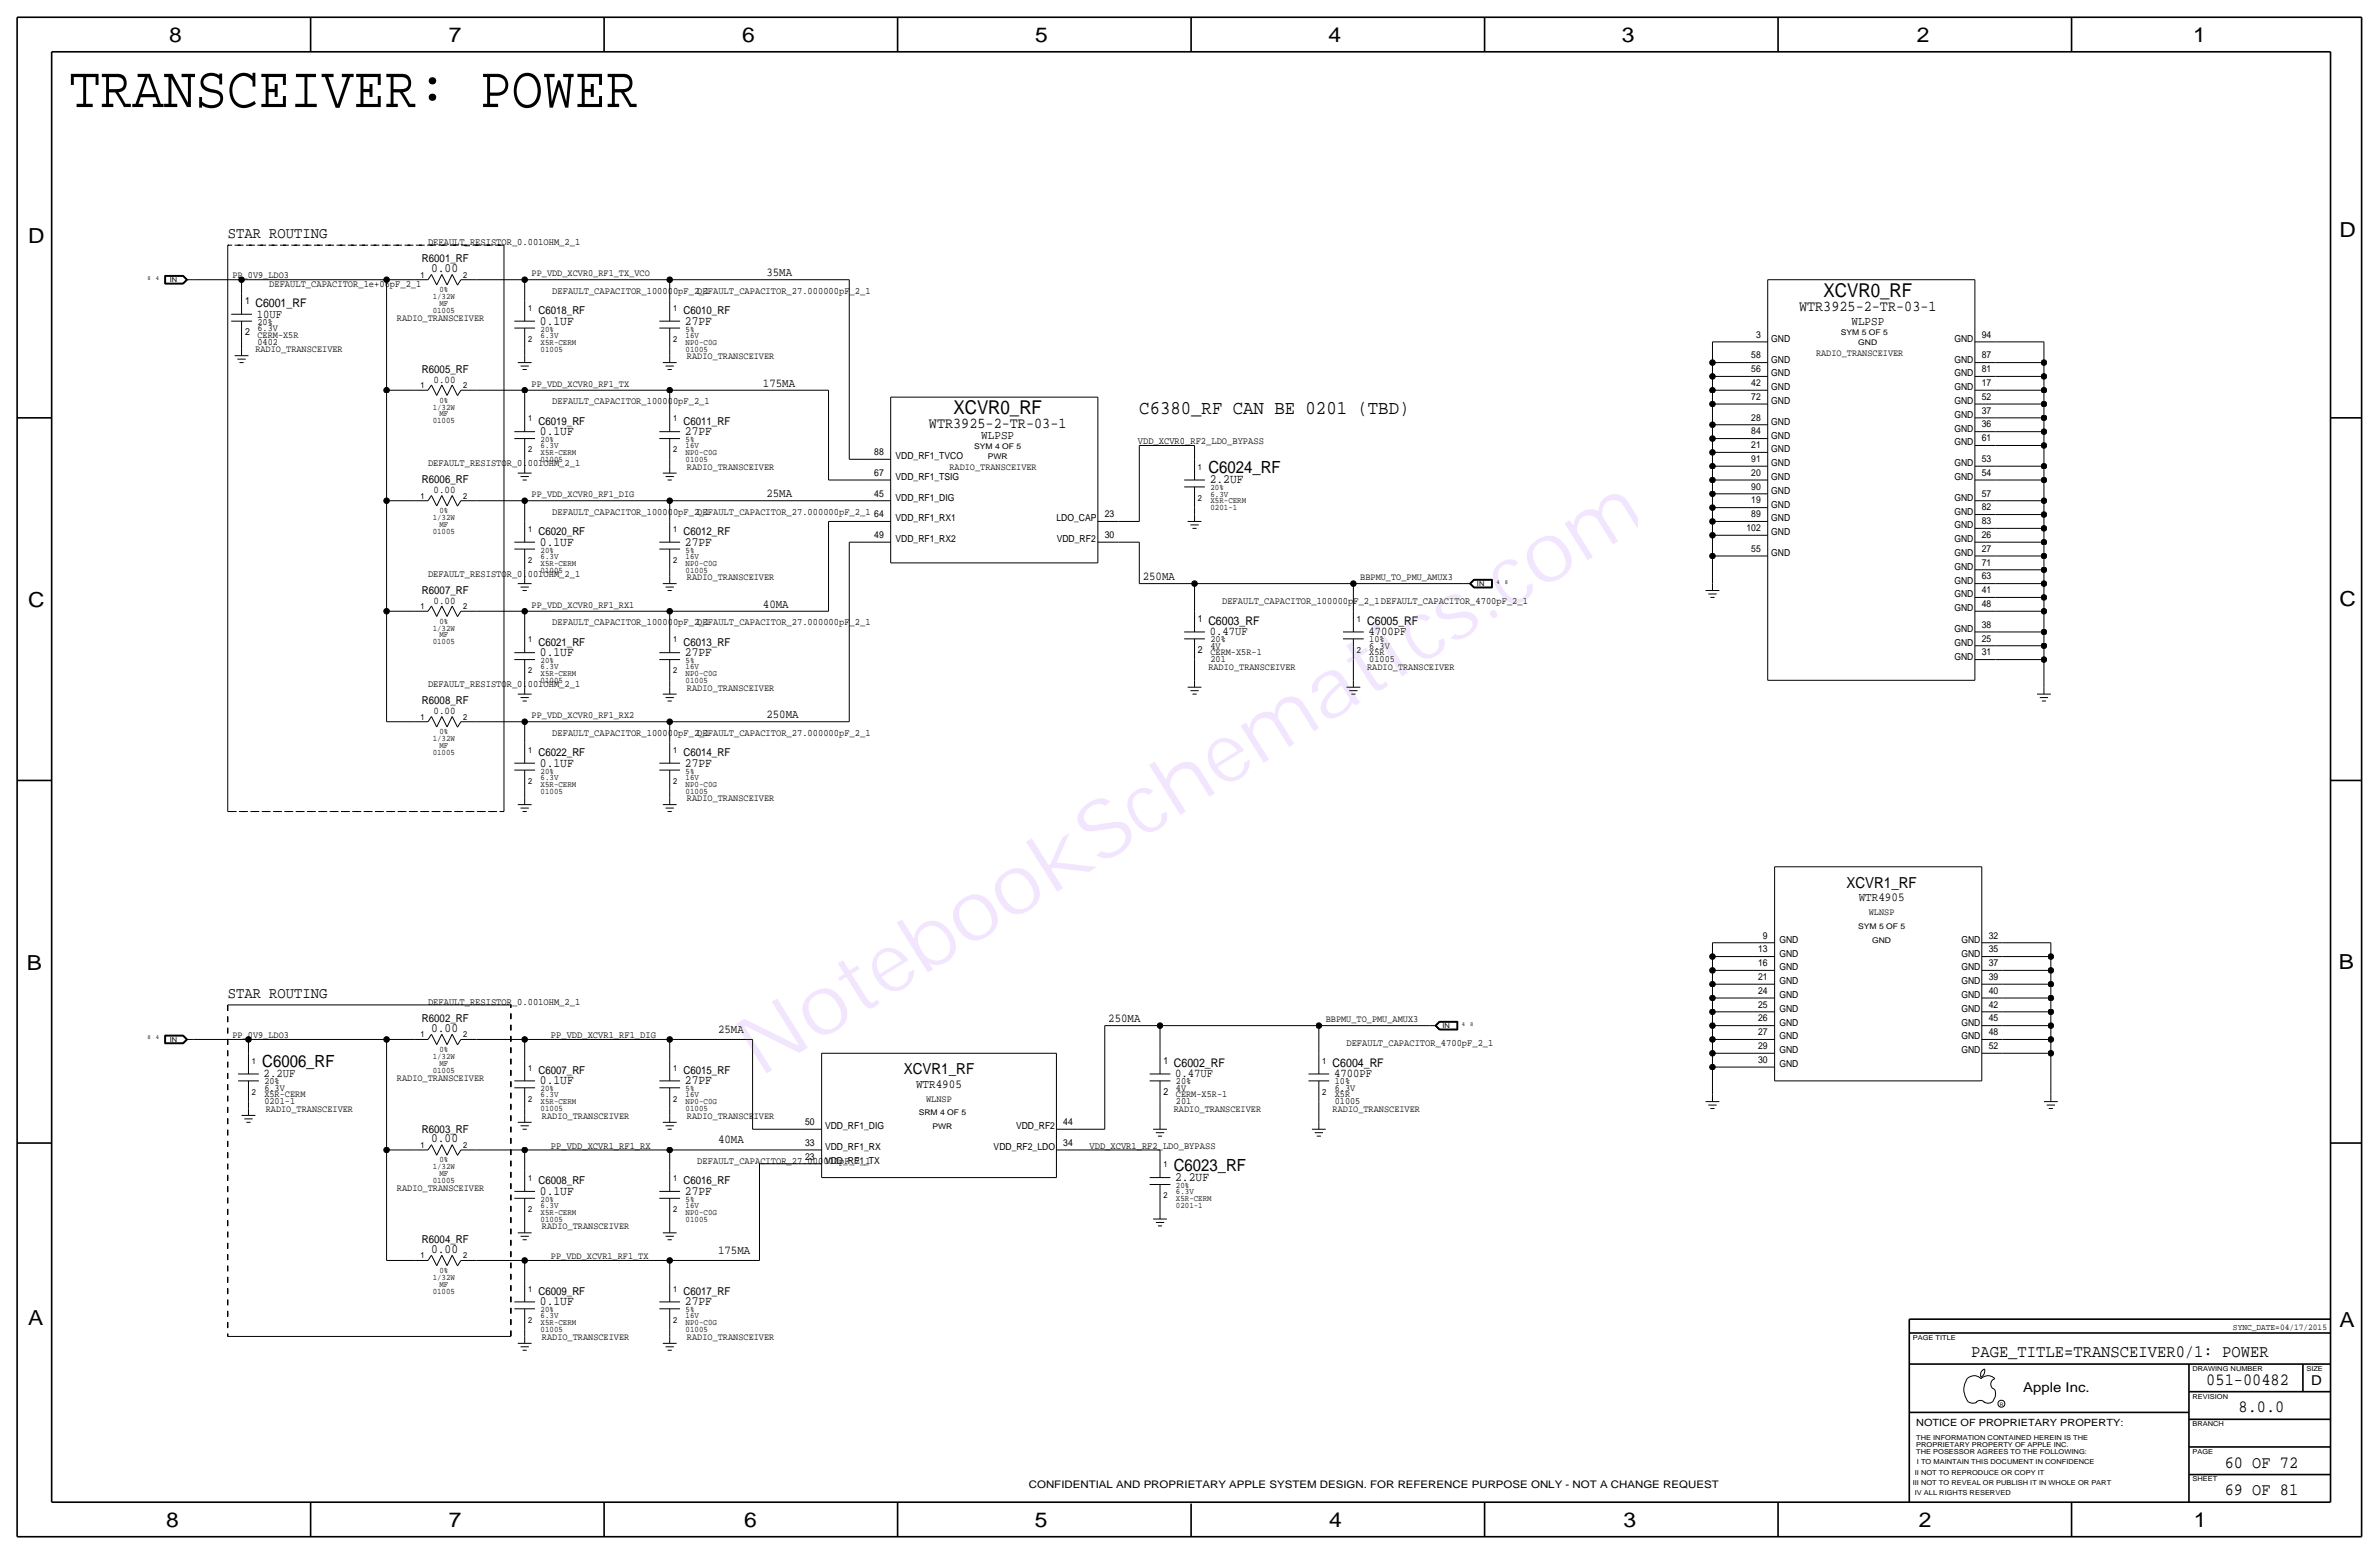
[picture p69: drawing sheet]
<svg xmlns="http://www.w3.org/2000/svg" width="875mm" height="572mm" viewBox="0 0 875 572" stroke-linecap="round" stroke-linejoin="round" font-family="sans-serif">
<defs><g id="words">
<text font-size="30.2" fill="#9f40ff" x="279.3" y="396.5" transform="rotate(-32 279.3 396.5)">NotebookSchematics.com</text>
<text font-size="21.7" x="25.3" y="39.4">TRANSCEIVER: POWER</text>
<g font-size="7.6">
<text x="62.2" y="15.5">8</text>
<text x="165" y="15.5">7</text>
<text x="273" y="15.5">6</text>
<text x="380.7" y="15.5">5</text>
<text x="488.6" y="15.5">4</text>
<text x="596.6" y="15.5">3</text>
<text x="705.1" y="15.5">2</text>
<text x="806.7" y="15.5">1</text>
<text x="10.4" y="89.4">D</text>
<text x="860.5" y="87.1">D</text>
<text x="10.4" y="223.3">C</text>
<text x="860.5" y="222.8">C</text>
<text x="9.8" y="356.6">B</text>
<text x="860.3" y="356.4">B</text>
<text x="10.4" y="487.4">A</text>
<text x="860.5" y="488.2">A</text>
<text x="61.2" y="561.6">8</text>
<text x="165" y="561.6">7</text>
<text x="273.8" y="561.6">6</text>
<text x="380.7" y="561.6">5</text>
<text x="488.9" y="561.6">4</text>
<text x="597.1" y="561.6">3</text>
<text x="705.8" y="561.6">2</text>
<text x="806.9" y="561.6">1</text>
</g>
<text font-size="7.1" x="419" y="152.4">C6380_RF CAN BE 0201 (TBD)</text>
<g font-size="7">
<text x="670.7" y="109.2">XCVR0_RF</text>
<text x="350.7" y="152.4">XCVR0_RF</text>
</g>
<text font-size="6.4" x="725" y="499.1">PAGE_TITLE=TRANSCEIVER0/1: POWER</text>
<g font-size="6.3">
<text x="811.5" y="509.3">051-00482</text>
<text x="823.3" y="519.4">8.0.0</text>
<text x="818.3" y="539.7">60 OF 72</text>
<text x="818.3" y="549.9">69 OF 81</text>
</g>
<g font-size="6.2">
<text x="444.4" y="174">C6024_RF</text>
<text x="96.5" y="392.4">C6006_RF</text>
<text x="431.7" y="430.5">C6023_RF</text>
</g>
<g font-size="5.7">
<text x="83.8" y="87.6">STAR ROUTING</text>
<text x="83.8" y="367">STAR ROUTING</text>
</g>
<g font-size="5.6">
<text x="661.7" y="114.3">WTR3925-2-TR-03-1</text>
<text x="341.7" y="157.5">WTR3925-2-TR-03-1</text>
<text x="679.1" y="326.4">XCVR1_RF</text>
<text x="332.4" y="395">XCVR1_RF</text>
</g>
<g font-size="5">
<text x="850.1" y="509.3">D</text>
<text x="744.2" y="511.8">Apple Inc.</text>
</g>
<g font-size="4.7">
<text x="158.5" y="100.1">0.00</text>
<text x="198.6" y="119.4">0.1UF</text>
<text x="251.9" y="119.4">27PF</text>
<text x="198.6" y="160">0.1UF</text>
<text x="251.9" y="160">27PF</text>
<text x="445" y="177.8">2.2UF</text>
<text x="198.6" y="200.7">0.1UF</text>
<text x="251.9" y="200.7">27PF</text>
<text x="198.6" y="241.3">0.1UF</text>
<text x="251.9" y="241.3">27PF</text>
<text x="198.6" y="281.9">0.1UF</text>
<text x="251.9" y="281.9">27PF</text>
<text x="158.5" y="379.5">0.00</text>
<text x="198.6" y="398.8">0.1UF</text>
<text x="251.9" y="398.8">27PF</text>
<text x="158.5" y="420.1">0.00</text>
<text x="432.3" y="434.3">2.2UF</text>
<text x="198.6" y="439.4">0.1UF</text>
<text x="251.9" y="439.4">27PF</text>
<text x="158.5" y="460.8">0.00</text>
<text x="198.6" y="480.1">0.1UF</text>
<text x="251.9" y="480.1">27PF</text>
</g>
<g font-size="4.5">
<text x="681" y="119.4">WLPSP</text>
<text x="360.9" y="161.3">WLPSP</text>
<text x="683.6" y="331.5">WTR4905</text>
<text x="336.9" y="400.1">WTR4905</text>
</g>
<g font-size="4.4">
<text x="281.9" y="101.6">35MA</text>
<text x="93.9" y="113">C6001_RF</text>
<text x="94.4" y="116.8">10UF</text>
<text x="280.6" y="142.2">175MA</text>
<text x="281.9" y="182.9">25MA</text>
<text x="420.3" y="213.4">250MA</text>
<text x="280.6" y="223.5">40MA</text>
<text x="444.5" y="229.9">C6003_RF</text>
<text x="445" y="233.7">0.47UF</text>
<text x="502.9" y="229.9">C6005_RF</text>
<text x="503.4" y="233.7">4700PF</text>
<text x="281.9" y="264.2">250MA</text>
<text x="407.6" y="375.9">250MA</text>
<text x="264.1" y="379.7">25MA</text>
<text x="431.7" y="392.4">C6002_RF</text>
<text x="490.2" y="392.4">C6004_RF</text>
<text x="97" y="396.2">2.2UF</text>
<text x="432.3" y="396.2">0.47UF</text>
<text x="490.7" y="396.2">4700PF</text>
<text x="264.1" y="420.4">40MA</text>
<text x="264.1" y="461">175MA</text>
</g>
<g font-size="4">
<text x="155.2" y="96.5">R6001_RF</text>
<text x="198.1" y="115.6">C6018_RF</text>
<text x="251.4" y="115.6">C6010_RF</text>
<text x="155.2" y="137.2">R6005_RF</text>
<text x="198.1" y="156.2">C6019_RF</text>
<text x="251.4" y="156.2">C6011_RF</text>
<text x="155.2" y="177.8">R6006_RF</text>
<text x="198.1" y="196.9">C6020_RF</text>
<text x="251.4" y="196.9">C6012_RF</text>
<text x="155.2" y="218.4">R6007_RF</text>
<text x="198.1" y="237.5">C6021_RF</text>
<text x="251.4" y="237.5">C6013_RF</text>
<text x="155.2" y="259.1">R6008_RF</text>
<text x="198.1" y="278.1">C6022_RF</text>
<text x="251.4" y="278.1">C6014_RF</text>
<text x="155.2" y="375.9">R6002_RF</text>
<text x="198.1" y="395">C6007_RF</text>
<text x="251.4" y="395">C6015_RF</text>
<text x="155.2" y="416.6">R6003_RF</text>
<text x="198.1" y="435.6">C6008_RF</text>
<text x="251.4" y="435.6">C6016_RF</text>
<text x="155.2" y="457.2">R6004_RF</text>
<text x="198.1" y="476.3">C6009_RF</text>
<text x="251.4" y="476.3">C6017_RF</text>
</g>
<g font-size="3.8">
<text x="159.5" y="140.7">0.00</text>
<text x="159.5" y="181.4">0.00</text>
<text x="159.5" y="222">0.00</text>
<text x="159.5" y="262.6">0.00</text>
<text x="378.4" y="547.4">CONFIDENTIAL AND PROPRIETARY APPLE SYSTEM DESIGN. FOR REFERENCE PURPOSE ONLY - NOT A CHANGE REQUEST</text>
</g>
<text font-size="3.7" x="704.8" y="524.5">NOTICE OF PROPRIETARY PROPERTY:</text>
<g font-size="3.6">
<text x="157.4" y="90.2">DEFAULT_RESISTOR_0.001OHM_2_1</text>
<text x="99" y="105.4">DEFAULT_CAPACITOR_1e+06pF_2_1</text>
<text x="203.1" y="108">DEFAULT_CAPACITOR_100000pF_2_1</text>
<text x="256.5" y="108">DEFAULT_CAPACITOR_27.000000pF_2_1</text>
<text x="90.1" y="111.8">1</text>
<text x="90.1" y="123.2">2</text>
<text x="203.1" y="148.6">DEFAULT_CAPACITOR_100000pF_2_1</text>
<text x="418.5" y="163.3">VDD_XCVR0_RF2_LDO_BYPASS</text>
<text x="157.4" y="171.4">DEFAULT_RESISTOR_0.001OHM_2_1</text>
<text x="203.1" y="189.2">DEFAULT_CAPACITOR_100000pF_2_1</text>
<text x="256.5" y="189.2">DEFAULT_CAPACITOR_27.000000pF_2_1</text>
<text x="157.4" y="212.1">DEFAULT_RESISTOR_0.001OHM_2_1</text>
<text x="449.5" y="222.2">DEFAULT_CAPACITOR_100000pF_2_1DEFAULT_CAPACITOR_4700pF_2_1</text>
<text x="203.1" y="229.9">DEFAULT_CAPACITOR_100000pF_2_1</text>
<text x="256.5" y="229.9">DEFAULT_CAPACITOR_27.000000pF_2_1</text>
<text x="440.6" y="228.6">1</text>
<text x="440.6" y="240">2</text>
<text x="157.4" y="252.7">DEFAULT_RESISTOR_0.001OHM_2_1</text>
<text x="203.1" y="270.5">DEFAULT_CAPACITOR_100000pF_2_1</text>
<text x="256.5" y="270.5">DEFAULT_CAPACITOR_27.000000pF_2_1</text>
<text x="157.4" y="369.6">DEFAULT_RESISTOR_0.001OHM_2_1</text>
<text x="202.6" y="381.8">PP_VDD_XCVR1_RF1_DIG</text>
<text x="495.2" y="384.8">DEFAULT_CAPACITOR_4700pF_2_1</text>
<text x="427.9" y="391.2">1</text>
<text x="427.9" y="402.6">2</text>
<text x="202.6" y="422.4">PP_VDD_XCVR1_RF1_RX</text>
<text x="400.8" y="422.4">VDD_XCVR1_RF2_LDO_BYPASS</text>
<text x="256.5" y="428">DEFAULT_CAPACITOR_27.000000pF_2_1</text>
</g>
<g font-size="3.5">
<text x="195.5" y="101.6">PP_VDD_XCVR0_RF1_TX_VCO</text>
<text x="85.5" y="102.3">PP_0V9_LDO3</text>
<text x="94.7" y="119.4">20%</text>
<text x="146" y="118.1">RADIO_TRANSCEIVER</text>
<text x="94.7" y="124.2">CERM-X5R</text>
<text x="94.7" y="121.7">6.3V</text>
<text x="645.9" y="124.2">3</text>
<text x="651.5" y="125.7">GND</text>
<text x="718.9" y="125.7">GND</text>
<text x="728.9" y="124.2">94</text>
<text x="93.9" y="129.5">RADIO_TRANSCEIVER</text>
<text x="94.7" y="126.7">0402</text>
<text x="644.1" y="131.8">58</text>
<text x="668" y="130.8">RADIO_TRANSCEIVER</text>
<text x="728.9" y="131.8">87</text>
<text x="252.7" y="132.1">RADIO_TRANSCEIVER</text>
<text x="644.1" y="136.9">56</text>
<text x="651.5" y="133.3">GND</text>
<text x="718.9" y="133.3">GND</text>
<text x="728.9" y="136.9">81</text>
<text x="195.5" y="142.2">PP_VDD_XCVR0_RF1_TX</text>
<text x="644.1" y="142">42</text>
<text x="651.5" y="143.5">GND</text>
<text x="651.5" y="138.4">GND</text>
<text x="718.9" y="143.5">GND</text>
<text x="718.9" y="138.4">GND</text>
<text x="728.9" y="142">17</text>
<text x="644.1" y="147">72</text>
<text x="651.5" y="148.6">GND</text>
<text x="718.9" y="148.6">GND</text>
<text x="728.9" y="147.1">52</text>
<text x="644.1" y="154.7">28</text>
<text x="718.9" y="153.7">GND</text>
<text x="728.9" y="152.1">37</text>
<text x="644.1" y="159.7">84</text>
<text x="651.5" y="161.3">GND</text>
<text x="651.5" y="156.2">GND</text>
<text x="718.9" y="158.7">GND</text>
<text x="728.9" y="157.2">36</text>
<text x="321.6" y="167.4">88</text>
<text x="644.1" y="164.8">21</text>
<text x="651.5" y="166.4">GND</text>
<text x="718.9" y="163.8">GND</text>
<text x="728.9" y="162.3">61</text>
<text x="252.7" y="172.7">RADIO_TRANSCEIVER</text>
<text x="329.4" y="168.9">VDD_RF1_TVCO</text>
<text x="349.2" y="172.7">RADIO_TRANSCEIVER</text>
<text x="644.1" y="169.9">91</text>
<text x="651.5" y="171.5">GND</text>
<text x="718.9" y="171.4">GND</text>
<text x="728.9" y="169.9">53</text>
<text x="321.6" y="175">67</text>
<text x="329.4" y="176.5">VDD_RF1_TSIG</text>
<text x="644.1" y="175">20</text>
<text x="651.5" y="176.5">GND</text>
<text x="718.9" y="176.5">GND</text>
<text x="728.9" y="175">54</text>
<text x="195.5" y="182.9">PP_VDD_XCVR0_RF1_DIG</text>
<text x="321.6" y="182.6">45</text>
<text x="329.4" y="184.2">VDD_RF1_DIG</text>
<text x="644.1" y="185.1">19</text>
<text x="644.1" y="180.1">90</text>
<text x="651.5" y="181.6">GND</text>
<text x="718.9" y="184.1">GND</text>
<text x="728.9" y="182.6">57</text>
<text x="321.6" y="190.2">64</text>
<text x="329.4" y="191.8">VDD_RF1_RX1</text>
<text x="388.6" y="191.8">LDO_CAP</text>
<text x="406.3" y="190.2">23</text>
<text x="644.1" y="190.2">89</text>
<text x="651.5" y="191.8">GND</text>
<text x="651.5" y="186.7">GND</text>
<text x="718.9" y="189.2">GND</text>
<text x="728.9" y="187.7">82</text>
<text x="321.6" y="197.9">49</text>
<text x="406.3" y="197.9">30</text>
<text x="642.4" y="195.3">102</text>
<text x="651.5" y="196.9">GND</text>
<text x="718.9" y="194.3">GND</text>
<text x="728.9" y="197.9">26</text>
<text x="728.9" y="192.8">83</text>
<text x="329.4" y="199.4">VDD_RF1_RX2</text>
<text x="388.7" y="199.4">VDD_RF2</text>
<text x="644.1" y="202.9">55</text>
<text x="718.9" y="199.4">GND</text>
<text x="728.9" y="202.9">27</text>
<text x="651.5" y="204.5">GND</text>
<text x="718.9" y="209.5">GND</text>
<text x="718.9" y="204.5">GND</text>
<text x="728.9" y="208">71</text>
<text x="252.7" y="213.4">RADIO_TRANSCEIVER</text>
<text x="500.3" y="213.4">BBPMU_TO_PMU_AMUX3</text>
<text x="718.9" y="214.6">GND</text>
<text x="728.9" y="213.1">63</text>
<text x="718.9" y="219.7">GND</text>
<text x="728.9" y="218.2">41</text>
<text x="195.5" y="223.5">PP_VDD_XCVR0_RF1_RX1</text>
<text x="718.9" y="224.8">GND</text>
<text x="728.9" y="223.3">48</text>
<text x="718.9" y="232.4">GND</text>
<text x="728.9" y="230.9">38</text>
<text x="445.2" y="236.2">20%</text>
<text x="445.2" y="238.5">4V</text>
<text x="503.6" y="236.2">10%</text>
<text x="503.6" y="238.5">6.3V</text>
<text x="718.9" y="237.5">GND</text>
<text x="728.9" y="236">25</text>
<text x="445.2" y="241">CERM-X5R-1</text>
<text x="445.2" y="243.6">201</text>
<text x="503.6" y="243.6">01005</text>
<text x="503.6" y="241">X5R</text>
<text x="718.9" y="242.6">GND</text>
<text x="728.9" y="241">31</text>
<text x="444.4" y="246.4">RADIO_TRANSCEIVER</text>
<text x="502.9" y="246.4">RADIO_TRANSCEIVER</text>
<text x="252.7" y="254">RADIO_TRANSCEIVER</text>
<text x="195.5" y="264.2">PP_VDD_XCVR0_RF1_RX2</text>
<text x="252.7" y="294.6">RADIO_TRANSCEIVER</text>
<text x="687.4" y="336.6">WLNSP</text>
<text x="648.4" y="345.2">9</text>
<text x="654.5" y="346.7">GND</text>
<text x="721.4" y="346.7">GND</text>
<text x="731.5" y="345.2">32</text>
<text x="646.7" y="350.2">13</text>
<text x="654.5" y="351.8">GND</text>
<text x="721.4" y="351.8">GND</text>
<text x="731.5" y="350.3">35</text>
<text x="646.7" y="355.3">16</text>
<text x="654.5" y="356.9">GND</text>
<text x="721.4" y="356.9">GND</text>
<text x="731.5" y="355.3">37</text>
<text x="646.7" y="365.5">24</text>
<text x="646.7" y="360.4">21</text>
<text x="654.5" y="361.9">GND</text>
<text x="721.4" y="361.9">GND</text>
<text x="731.5" y="365.5">40</text>
<text x="731.5" y="360.4">39</text>
<text x="646.7" y="370.6">25</text>
<text x="654.5" y="367">GND</text>
<text x="721.4" y="367">GND</text>
<text x="731.5" y="370.6">42</text>
<text x="487.6" y="375.9">BBPMU_TO_PMU_AMUX3</text>
<text x="646.7" y="375.6">26</text>
<text x="654.5" y="377.2">GND</text>
<text x="654.5" y="372.1">GND</text>
<text x="721.4" y="377.2">GND</text>
<text x="721.4" y="372.1">GND</text>
<text x="731.5" y="375.7">45</text>
<text x="85.5" y="381.7">PP_0V9_LDO3</text>
<text x="646.7" y="380.7">27</text>
<text x="654.5" y="382.3">GND</text>
<text x="721.4" y="382.3">GND</text>
<text x="731.5" y="380.7">48</text>
<text x="646.7" y="385.8">29</text>
<text x="654.5" y="387.3">GND</text>
<text x="721.4" y="387.3">GND</text>
<text x="731.5" y="385.8">52</text>
<text x="646.7" y="390.9">30</text>
<text x="654.5" y="392.4">GND</text>
<text x="97.2" y="398.8">20%</text>
<text x="97.2" y="401.1">6.3V</text>
<text x="146" y="397.5">RADIO_TRANSCEIVER</text>
<text x="432.5" y="401.1">4V</text>
<text x="432.5" y="398.8">20%</text>
<text x="490.9" y="398.8">10%</text>
<text x="490.9" y="401.1">6.3V</text>
<text x="97.2" y="403.6">X5R-CERM</text>
<text x="97.2" y="406.1">0201-1</text>
<text x="340.7" y="405.1">WLNSP</text>
<text x="432.5" y="406.1">201</text>
<text x="432.5" y="403.6">CERM-X5R-1</text>
<text x="490.9" y="403.6">X5R</text>
<text x="490.9" y="406.1">01005</text>
<text x="97.7" y="408.9">RADIO_TRANSCEIVER</text>
<text x="199.3" y="411.5">RADIO_TRANSCEIVER</text>
<text x="252.7" y="411.5">RADIO_TRANSCEIVER</text>
<text x="296.2" y="413.8">50</text>
<text x="391.1" y="413.8">44</text>
<text x="431.8" y="408.9">RADIO_TRANSCEIVER</text>
<text x="490.2" y="408.9">RADIO_TRANSCEIVER</text>
<text x="303.5" y="415.3">VDD_RF1_DIG</text>
<text x="373.7" y="415.3">VDD_RF2</text>
<text x="296.2" y="421.4">33</text>
<text x="303.5" y="422.9">VDD_RF1_RX</text>
<text x="365.5" y="422.9">VDD_RF2_LDO</text>
<text x="391.1" y="421.4">34</text>
<text x="296.2" y="426.5">23</text>
<text x="303.5" y="428">VDD_RF1_TX</text>
<text x="146" y="438.2">RADIO_TRANSCEIVER</text>
<text x="199.3" y="452.1">RADIO_TRANSCEIVER</text>
<text x="202.6" y="463">PP_VDD_XCVR1_RF1_TX</text>
<text x="199.3" y="492.8">RADIO_TRANSCEIVER</text>
<text x="252.7" y="492.8">RADIO_TRANSCEIVER</text>
</g>
<g font-size="3.2">
<text x="499.1" y="228.6">1</text>
<text x="499.1" y="240">2</text>
<text x="486.4" y="391.2">1</text>
<text x="486.4" y="402.6">2</text>
<text x="821.3" y="489">SYNC_DATE=04/17/2015</text>
</g>
<g font-size="3.1">
<text x="154.6" y="102.1">1</text>
<text x="161.6" y="107.4">0%</text>
<text x="170.4" y="102.1">2</text>
<text x="159.1" y="110">1/32W</text>
<text x="161.6" y="112.5">MF</text>
<text x="159.1" y="115.1">01005</text>
<text x="194.3" y="114.3">1</text>
<text x="247.6" y="114.3">1</text>
<text x="194.3" y="125.7">2</text>
<text x="198.8" y="121.9">20%</text>
<text x="198.8" y="124.2">6.3V</text>
<text x="247.6" y="125.7">2</text>
<text x="252.2" y="121.9">5%</text>
<text x="252.2" y="124.2">16V</text>
<text x="198.8" y="126.7">X5R-CERM</text>
<text x="198.8" y="129.3">01005</text>
<text x="252.2" y="126.7">NP0-C0G</text>
<text x="252.2" y="129.3">01005</text>
<text x="154.6" y="142.7">1</text>
<text x="170.4" y="142.7">2</text>
<text x="161.6" y="148.1">0%</text>
<text x="159.1" y="150.6">1/32W</text>
<text x="159.1" y="155.7">01005</text>
<text x="161.6" y="153.2">MF</text>
<text x="194.3" y="154.9">1</text>
<text x="247.6" y="154.9">1</text>
<text x="194.3" y="166.4">2</text>
<text x="198.8" y="167.4">X5R-CERM</text>
<text x="198.8" y="164.8">6.3V</text>
<text x="198.8" y="162.6">20%</text>
<text x="247.6" y="166.4">2</text>
<text x="252.2" y="167.4">NP0-C0G</text>
<text x="252.2" y="162.6">5%</text>
<text x="252.2" y="164.8">16V</text>
<text x="198.8" y="169.9">01005</text>
<text x="252.2" y="169.9">01005</text>
<text x="440.6" y="172.7">1</text>
<text x="154.6" y="183.4">1</text>
<text x="170.4" y="183.4">2</text>
<text x="440.6" y="184.2">2</text>
<text x="445.2" y="185.2">X5R-CERM</text>
<text x="445.2" y="182.6">6.3V</text>
<text x="445.2" y="180.3">20%</text>
<text x="159.1" y="191.3">1/32W</text>
<text x="161.6" y="188.7">0%</text>
<text x="445.2" y="187.7">0201-1</text>
<text x="159.1" y="196.3">01005</text>
<text x="161.6" y="193.8">MF</text>
<text x="194.3" y="195.6">1</text>
<text x="247.6" y="195.6">1</text>
<text x="198.8" y="203.2">20%</text>
<text x="252.2" y="203.2">5%</text>
<text x="194.3" y="207">2</text>
<text x="198.8" y="208">X5R-CERM</text>
<text x="198.8" y="205.5">6.3V</text>
<text x="247.6" y="207">2</text>
<text x="252.2" y="208">NP0-C0G</text>
<text x="252.2" y="205.5">16V</text>
<text x="198.8" y="210.6">01005</text>
<text x="252.2" y="210.6">01005</text>
<text x="154.6" y="224">1</text>
<text x="170.4" y="224">2</text>
<text x="159.1" y="231.9">1/32W</text>
<text x="161.6" y="229.4">0%</text>
<text x="159.1" y="237">01005</text>
<text x="161.6" y="234.4">MF</text>
<text x="194.3" y="236.2">1</text>
<text x="247.6" y="236.2">1</text>
<text x="198.8" y="243.8">20%</text>
<text x="252.2" y="243.8">5%</text>
<text x="194.3" y="247.6">2</text>
<text x="198.8" y="248.7">X5R-CERM</text>
<text x="198.8" y="251.2">01005</text>
<text x="198.8" y="246.1">6.3V</text>
<text x="247.6" y="247.6">2</text>
<text x="252.2" y="248.7">NP0-C0G</text>
<text x="252.2" y="251.2">01005</text>
<text x="252.2" y="246.1">16V</text>
<text x="154.6" y="264.7">1</text>
<text x="170.4" y="264.7">2</text>
<text x="159.1" y="272.5">1/32W</text>
<text x="161.6" y="275.1">MF</text>
<text x="161.6" y="270">0%</text>
<text x="159.1" y="277.6">01005</text>
<text x="194.3" y="276.9">1</text>
<text x="247.6" y="276.9">1</text>
<text x="198.8" y="286.8">6.3V</text>
<text x="198.8" y="284.5">20%</text>
<text x="252.2" y="284.5">5%</text>
<text x="252.2" y="286.8">16V</text>
<text x="194.3" y="288.3">2</text>
<text x="198.8" y="289.3">X5R-CERM</text>
<text x="198.8" y="291.8">01005</text>
<text x="247.6" y="288.3">2</text>
<text x="252.2" y="289.3">NP0-C0G</text>
<text x="252.2" y="291.8">01005</text>
<text x="154.6" y="381.5">1</text>
<text x="170.4" y="381.5">2</text>
<text x="159.1" y="389.4">1/32W</text>
<text x="161.6" y="386.8">0%</text>
<text x="92.7" y="391.2">1</text>
<text x="159.1" y="394.5">01005</text>
<text x="161.6" y="391.9">MF</text>
<text x="194.3" y="393.7">1</text>
<text x="247.6" y="393.7">1</text>
<text x="198.8" y="401.3">20%</text>
<text x="252.2" y="401.3">5%</text>
<text x="92.7" y="402.6">2</text>
<text x="194.3" y="405.1">2</text>
<text x="198.8" y="406.1">X5R-CERM</text>
<text x="198.8" y="403.6">6.3V</text>
<text x="247.6" y="405.1">2</text>
<text x="252.2" y="406.1">NP0-C0G</text>
<text x="252.2" y="403.6">16V</text>
<text x="198.8" y="408.7">01005</text>
<text x="252.2" y="408.7">01005</text>
<text x="154.6" y="422.1">1</text>
<text x="170.4" y="422.1">2</text>
<text x="159.1" y="430">1/32W</text>
<text x="161.6" y="427.5">0%</text>
<text x="427.9" y="429.3">1</text>
<text x="159.1" y="435.1">01005</text>
<text x="161.6" y="432.6">MF</text>
<text x="194.3" y="434.3">1</text>
<text x="247.6" y="434.3">1</text>
<text x="432.5" y="436.9">20%</text>
<text x="198.8" y="442">20%</text>
<text x="252.2" y="442">5%</text>
<text x="427.9" y="440.7">2</text>
<text x="432.5" y="441.7">X5R-CERM</text>
<text x="432.5" y="439.2">6.3V</text>
<text x="194.3" y="445.8">2</text>
<text x="198.8" y="446.8">X5R-CERM</text>
<text x="198.8" y="449.3">01005</text>
<text x="198.8" y="444.2">6.3V</text>
<text x="247.6" y="445.8">2</text>
<text x="252.2" y="446.8">NP0-C0G</text>
<text x="252.2" y="449.3">01005</text>
<text x="252.2" y="444.2">16V</text>
<text x="432.5" y="444.2">0201-1</text>
<text x="154.6" y="462.8">1</text>
<text x="170.4" y="462.8">2</text>
<text x="159.1" y="470.7">1/32W</text>
<text x="161.6" y="473.2">MF</text>
<text x="161.6" y="468.1">0%</text>
<text x="159.1" y="475.7">01005</text>
<text x="194.3" y="475">1</text>
<text x="247.6" y="475">1</text>
<text x="198.8" y="482.6">20%</text>
<text x="198.8" y="484.9">6.3V</text>
<text x="252.2" y="482.6">5%</text>
<text x="252.2" y="484.9">16V</text>
<text x="194.3" y="486.4">2</text>
<text x="198.8" y="487.4">X5R-CERM</text>
<text x="198.8" y="490">01005</text>
<text x="247.6" y="486.4">2</text>
<text x="252.2" y="487.4">NP0-C0G</text>
<text x="252.2" y="490">01005</text>
</g>
<g font-size="2.9">
<text x="677.1" y="123.2">SYM 5 OF 5</text>
<text x="683.5" y="127">GND</text>
<text x="358.3" y="165.1">SYM 4 OF 5</text>
<text x="363.3" y="168.9">PWR</text>
<text x="683.4" y="341.6">SYM 5 OF 5</text>
<text x="688.6" y="346.7">GND</text>
<text x="337.9" y="410.2">SRM 4 OF 5</text>
<text x="343" y="415.3">PWR</text>
</g>
<g font-size="2.5">
<text x="62.4" y="103.6">IN</text>
<text x="543.3" y="215.4">IN</text>
<text x="530.6" y="378">IN</text>
<text x="62.4" y="383">IN</text>
<text x="703.5" y="492.8">PAGE TITLE</text>
<text x="806.4" y="504.2">DRAWING NUMBER</text>
<text x="848.3" y="504.2">SIZE</text>
<text x="806.4" y="514.4">REVISION</text>
<text x="806.4" y="524.5">BRANCH</text>
<text x="704.8" y="532.1">PROPRIETARY PROPERTY OF APPLE INC.</text>
<text x="704.8" y="529.6">THE INFORMATION CONTAINED HEREIN IS THE</text>
<text x="704.8" y="534.7">THE POSESSOR AGREES TO THE FOLLOWING:</text>
<text x="705.1" y="538.5">I TO MAINTAIN THIS DOCUMENT IN CONFIDENCE</text>
<text x="806.4" y="534.7">PAGE</text>
<text x="704.3" y="542.3">II NOT TO REPRODUCE OR COPY IT</text>
<text x="806.4" y="544.8">SHEET</text>
<text x="703.5" y="546.1">III NOT TO REVEAL OR PUBLISH IT IN WHOLE OR PART</text>
<text x="704.3" y="549.9">IV ALL RIGHTS RESERVED</text>
</g>
<g font-size="2.3">
<text x="54.3" y="102.9">8</text>
<text x="57.4" y="102.9">4</text>
<text x="550.4" y="214.6">4</text>
<text x="553.5" y="214.6">8</text>
<text x="537.7" y="377.2">4</text>
<text x="540.8" y="377.2">8</text>
<text x="54.3" y="382.3">8</text>
<text x="57.4" y="382.3">4</text>
</g>
<text font-size="1.8" x="735.5" y="516.9">R</text>
</g></defs>
<g fill="none" stroke="#000" stroke-width=".37">
<path d="M60.6 101.3h6.8zM60.6 101.3v3.1zM60.6 104.4h6.8zM60.7 101.4h6.7zM60.7 101.4v2.9zM60.7 104.3h6.7zM60.8 101.5v2.7zM60.8 104.2h6.5zM60.8 101.5h6.5zM60.9 101.6h6.4zM60.9 101.6v2.5zM60.9 104.1h6.4z"/>
<path d="M67.3 101.6l1.2 1.3zM67.3 104.1l1.2-1.2zM67.3 104.2l1.4-1.3zM67.3 101.5l1.4 1.4zM67.4 101.4l1.4 1.5zM67.4 104.3l1.4-1.4zM67.4 104.4l1.6-1.5zM67.4 101.3l1.6 1.6zM68.5 102.9h2.6zM71.1 102.9h17.7zM85 115.6h7.7zM85 118.1h7.7z"/>
<path d="M88.8 108v7.6zM88.8 118.1v7.6zM88.8 102.9v5.1zM88.8 102.9h53.4zM142.2 102.9h10.1zM142.2 102.9v40.6zM152.3 102.9h5.1zM158.7 100.9l1.9 3.9zM158.7 100.9l-1.3 2zM162.5 100.9l-1.9 3.9zM162.5 100.9l1.9 3.9zM166.3 100.9l1.9 3.9z"/>
<path d="M166.3 100.9l-1.9 3.9zM169.5 102.9l-1.3 2zM169.5 102.9h5.7zM175.2 102.9h17.8zM189.2 118.1h7.6zM193 102.9h53.3zM193 102.9v7.6zM193 110.5v7.6zM242.5 118.1h7.6zM246.3 102.9h66.1zM246.3 102.9v7.6zM246.3 110.5v7.6z"/>
<path d="M312.4 102.9v66zM650.2 102.9v147.3zM650.2 102.9h76.2zM726.4 102.9v147.3zM86.3 130.8h5.1zM87.3 132.1h3.1zM88.1 133.4h1.5zM88.8 128.3v2.5zM88.8 125.7v2.6zM189.2 120.7h7.6zM190.4 133.4h5.1zM191.5 134.6h3z"/>
<path d="M192.2 135.9h1.6zM193 128.3v2.5zM193 120.6v7.7zM193 130.8v2.6zM242.5 120.7h7.6zM243.8 133.4h5.1zM244.8 134.6h3.1zM245.6 135.9h1.5zM246.3 128.3v2.5zM246.3 130.8v2.6zM246.3 120.6v7.7zM629.9 138.4v5.1z"/>
<path d="M629.9 138.4h12.7zM629.9 133.4v5zM629.9 133.4h12.7zM629.9 125.7v7.7zM629.9 125.7h12.7zM642.6 138.4h7.6zM642.6 133.4h7.6zM642.6 125.7h7.6zM726.4 138.4h7.6zM726.4 133.4h7.6zM726.4 125.7h7.6zM734 125.7h17.8z"/>
<path d="M734 133.4h17.8zM734 138.4h17.8zM751.8 125.7v7.7zM751.8 133.4v5zM751.8 138.4v5.1zM142.2 143.5h10.1zM142.2 143.5v40.7zM152.3 143.5h5.1zM158.7 141.6l1.9 3.8zM158.7 141.6l-1.3 1.9zM162.5 141.6l-1.9 3.8zM162.5 141.6l1.9 3.8z"/>
<path d="M166.3 141.6l-1.9 3.8zM166.3 141.6l1.9 3.8zM169.5 143.5l-1.3 2zM169.5 143.5h5.7zM175.2 143.5h17.8zM189.2 158.8h7.6zM193 143.5h53.3zM193 143.5v7.6zM193 151.1v7.7zM242.5 158.8h7.6zM246.3 143.5v7.6zM246.3 151.1v7.7z"/>
<path d="M246.3 143.5h58.4zM304.7 143.5v33zM327.6 146.1v60.9zM327.6 146.1h76.2zM403.8 146.1v60.9zM629.9 156.2v5.1zM629.9 148.6v7.6zM629.9 156.2h12.7zM629.9 148.6h12.7zM629.9 143.5v5.1zM629.9 143.5h12.7zM642.6 148.6h7.6z"/>
<path d="M642.6 143.5h7.6zM642.6 156.2h7.6zM726.4 158.8h7.6zM726.4 148.6h7.6zM726.4 153.7h7.6zM726.4 143.5h7.6zM734 143.5h17.8zM734 148.6h17.8zM734 153.7h17.8zM734 158.8h17.8zM751.8 143.5v5.1zM751.8 148.6v5.1z"/>
<path d="M751.8 153.7v5zM751.8 158.8v5zM189.2 161.3h7.6zM190.4 174h5.1zM191.5 175.3h3zM192.2 176.5h1.6zM193 168.9v2.6zM193 161.3v7.6zM193 171.5v2.5zM242.5 161.3h7.6zM243.8 174h5.1zM244.8 175.3h3.1z"/>
<path d="M245.6 176.5h1.5zM246.3 168.9v2.6zM246.3 171.5v2.5zM246.3 161.3v7.6zM304.7 176.5h15.3zM312.4 168.9h7.6zM320 168.9h7.6zM320 176.5h7.6zM419.1 163.8h20.3zM419.1 163.8v28zM435.6 179.1h7.6zM435.6 176.5h7.6z"/>
<path d="M439.4 163.8v5.1zM439.4 168.9v7.6zM439.4 179.1v7.6zM629.9 176.5v5.1zM629.9 171.5v5zM629.9 176.5h12.7zM629.9 171.5h12.7zM629.9 166.4v5zM629.9 166.4h12.7zM629.9 161.3v5.1zM629.9 161.3h12.7zM642.6 176.5h7.6z"/>
<path d="M642.6 171.5h7.6zM642.6 166.4h7.6zM642.6 161.3h7.6zM726.4 176.5h7.6zM726.4 171.5h7.6zM726.4 163.8h7.6zM734 163.8h17.8zM734 171.5h17.8zM734 176.5h17.8zM751.8 163.8v7.7zM751.8 171.5v5zM751.8 176.5v7.7z"/>
<path d="M142.2 184.2v40.6zM142.2 184.2h10.1zM152.3 184.2h5.1zM158.7 182.2l1.9 3.9zM158.7 182.2l-1.3 2zM162.5 182.2l-1.9 3.9zM162.5 182.2l1.9 3.9zM166.3 182.2l-1.9 3.9zM166.3 182.2l1.9 3.9zM169.5 184.2l-1.3 2zM169.5 184.2h5.7zM175.2 184.2h17.8z"/>
<path d="M189.2 199.4h7.6zM193 184.2h53.3zM193 184.1v7.7zM193 191.8v7.6zM242.5 199.4h7.6zM246.3 184.2h73.7zM246.3 184.1v7.7zM246.3 191.8v7.6zM304.7 191.8v33zM304.7 191.8h15.3zM312.4 199.4v66zM312.4 199.4h7.6z"/>
<path d="M320 199.4h7.6zM320 191.8h7.6zM320 184.2h7.6zM403.8 191.8h7.6zM403.8 199.4h7.6zM411.4 199.4h7.7zM411.4 191.8h7.7zM419.1 199.4v15.2zM436.8 191.8h5.1zM437.8 193h3.1zM438.6 194.3h1.5zM439.4 186.7v2.5z"/>
<path d="M439.4 189.2v2.6zM629.9 196.9v7.6zM629.9 196.9h12.7zM629.9 191.8v5zM629.9 191.8h12.7zM629.9 186.7v5.1zM629.9 186.7h12.7zM629.9 181.6v5.1zM629.9 181.6h12.7zM642.6 196.9h7.6zM642.6 191.8h7.6zM642.6 186.7h7.6z"/>
<path d="M642.6 181.6h7.6zM726.4 199.4h7.6zM726.4 194.3h7.6zM726.4 184.2h7.6zM726.4 189.2h7.6zM734 184.2h17.8zM734 189.2h17.8zM734 194.3h17.8zM734 199.4h17.8zM751.8 184.2v5zM751.8 189.2v5.1zM751.8 194.3v5.1z"/>
<path d="M751.8 199.4v5.1zM189.2 201.9h7.6zM190.4 214.6h5.1zM191.5 215.9h3zM192.2 217.2h1.6zM193 209.6v2.5zM193 201.9v7.7zM193 212.1v2.5zM242.5 201.9h7.6zM243.8 214.6h5.1zM244.8 215.9h3.1zM245.6 217.2h1.5z"/>
<path d="M246.3 209.6v2.5zM246.3 212.1v2.5zM246.3 201.9v7.7zM327.6 207h76.2zM419.1 214.6h20.3zM439.4 214.6h58.4zM439.4 214.6v10.2zM497.8 214.6h40.6zM497.8 214.6v10.2zM538.4 214.6h2.6zM540.5 214.6l1.6 1.6zM540.7 214.6l1.4-1.4z"/>
<path d="M540.7 214.6l1.4 1.5zM540.8 214.6l1.4-1.3zM540.8 214.6l1.4 1.4zM541 214.6l1.2-1.2zM541 214.6l1.2 1.3zM542.1 213.1h6.8zM542.1 213.1l-1.6 1.5zM542.1 216.2h6.8zM542.1 216.1h6.7zM542.1 213.2h6.7zM542.2 216h6.5zM542.2 213.3h6.5z"/>
<path d="M542.2 213.4h6.4zM542.2 215.9h6.4zM548.6 213.4v2.5zM548.7 213.3v2.7zM548.8 213.2v2.9zM548.9 213.1v3.1zM627.3 217.2h5.1zM628.3 218.4h3.1zM629.1 219.7h1.5zM629.9 204.5v10.1zM629.9 204.5h12.7zM629.9 214.6v2.6z"/>
<path d="M642.6 204.5h7.6zM726.4 219.7h7.6zM726.4 214.6h7.6zM726.4 209.6h7.6zM726.4 204.5h7.6zM734 204.5h17.8zM734 209.6h17.8zM734 214.6h17.8zM734 219.7h17.8zM751.8 204.5v5zM751.8 209.6v5zM751.8 214.6v5.1z"/>
<path d="M751.8 219.7v5.1zM142.2 224.8v40.6zM142.2 224.8h10.1zM152.3 224.8h5.1zM158.7 222.9l1.9 3.8zM158.7 222.9l-1.3 1.9zM162.5 222.9l-1.9 3.8zM162.5 222.9l1.9 3.8zM166.3 222.9l-1.9 3.8zM166.3 222.9l1.9 3.8zM169.5 224.8l-1.3 2zM169.5 224.8h5.7z"/>
<path d="M175.2 224.8h17.8zM193 224.8h53.3zM193 224.8v7.6zM193 232.4v7.6zM246.3 224.8v7.6zM246.3 232.4v7.6zM246.3 224.8h58.4zM435.6 235h7.6zM435.6 232.4h7.6zM439.4 224.8v7.6zM439.4 234.9v7.7zM494 235h7.6z"/>
<path d="M494 232.4h7.6zM497.8 224.8v7.6zM497.8 234.9v7.7zM726.4 237.5h7.6zM726.4 232.4h7.6zM726.4 224.8h7.6zM734 224.8h17.8zM734 232.4h17.8zM734 237.5h17.8zM751.8 224.8v7.6zM751.8 232.4v5.1zM751.8 237.5v5.1z"/>
<path d="M189.2 240h7.6zM189.2 242.6h7.6zM190.4 255.3h5.1zM191.5 256.5h3zM192.2 257.8h1.6zM193 250.2v2.5zM193 242.6v7.6zM193 252.7v2.6zM242.5 240h7.6zM242.5 242.6h7.6zM243.8 255.3h5.1zM244.8 256.5h3.1z"/>
<path d="M245.6 257.8h1.5zM246.3 250.2v2.5zM246.3 252.7v2.6zM246.3 242.6v7.6zM436.8 252.7h5.1zM437.8 254h3.1zM438.6 255.3h1.5zM439.4 242.6v7.6zM439.4 250.2v2.5zM495.3 252.7h5zM496.3 254h3zM497 255.3h1.6z"/>
<path d="M497.8 242.6v7.6zM497.8 250.2v2.5zM650.2 250.2h76.2zM726.4 242.6h7.6zM734 242.6h17.8zM749.3 255.3h5zM750.3 256.5h3zM751 257.8h1.6zM751.8 242.6v10.1zM751.8 252.7v2.6zM142.2 265.4h10.1zM152.3 265.4h5.1z"/>
<path d="M158.7 263.5l1.9 3.9zM158.7 263.5l-1.3 1.9zM162.5 263.5l-1.9 3.9zM162.5 263.5l1.9 3.9zM166.3 263.5l-1.9 3.9zM166.3 263.5l1.9 3.9zM169.5 265.4l-1.3 2.1zM169.5 265.4h5.7zM175.2 265.4h17.8zM193 265.4h53.3zM193 265.4v7.7zM193 273.1v7.6z"/>
<path d="M246.3 265.4v7.7zM246.3 273.1v7.6zM246.3 265.4h66.1zM189.2 280.7h7.6zM189.2 283.2h7.6zM190.4 295.9h5.1zM191.5 297.2h3zM192.2 298.5h1.6zM193 290.8v2.6zM193 283.2v7.6zM193 293.4v2.5zM242.5 280.7h7.6z"/>
<path d="M242.5 283.2h7.6zM243.8 295.9h5.1zM244.8 297.2h3.1zM245.6 298.5h1.5zM246.3 290.8v2.6zM246.3 293.4v2.5zM246.3 283.2v7.6zM652.7 318.8v78.7zM652.7 318.8h76.2zM728.9 318.8v78.7zM629.9 356.9v5.1zM629.9 351.8v5.1z"/>
<path d="M629.9 346.7v5.1zM629.9 346.7h15.2zM629.9 356.9h15.2zM629.9 351.8h15.2zM645.1 346.7h7.6zM645.1 351.8h7.6zM645.1 356.9h7.6zM728.9 356.9h7.7zM728.9 346.7h7.7zM728.9 351.8h7.7zM736.6 346.7h17.7zM736.6 356.9h17.7z"/>
<path d="M736.6 351.8h17.7zM754.3 356.9v5.1zM754.3 351.8v5.1zM754.3 346.7v5.1zM406.4 377.2h20.3zM406.4 377.2v38.1zM426.7 377.2h58.4zM426.7 377.2v10.2zM485.1 377.2h40.6zM485.1 377.2v10.2zM525.7 377.2h2.6zM527.8 377.2l1.6 1.6z"/>
<path d="M528 377.2l1.4-1.5zM528 377.2l1.4 1.5zM528.1 377.2l1.4 1.4zM528.3 377.2l1.2-1.3zM528.3 377.2l1.2 1.3zM529.4 375.6h6.8zM529.4 375.6l-1.6 1.6zM529.4 378.8h6.8zM529.4 378.7h6.7zM529.4 375.7h6.7zM529.5 378.6h6.5zM529.5 375.8l-1.4 1.4z"/>
<path d="M529.5 375.8h6.5zM529.5 375.9h6.4zM529.5 378.5h6.4zM535.9 375.9v2.6zM536 375.8v2.8zM536.1 375.7v3zM536.2 375.6v3.2zM629.9 377.2v5.1zM629.9 372.1v5.1zM629.9 367v5.1zM629.9 362v5zM629.9 377.2h15.2z"/>
<path d="M629.9 372.1h15.2zM629.9 367h15.2zM629.9 362h15.2zM645.1 362h7.6zM645.1 367h7.6zM645.1 372.1h7.6zM645.1 377.2h7.6zM728.9 367h7.7zM728.9 362h7.7zM728.9 377.2h7.7zM728.9 372.1h7.7zM736.6 377.2h17.7z"/>
<path d="M736.6 372.1h17.7zM736.6 367h17.7zM736.6 362h17.7zM754.3 377.2v5.1zM754.3 372.1v5.1zM754.3 367v5.1zM754.3 362v5zM60.6 380.7h6.8zM60.6 380.7v3.1zM60.6 383.8h6.8zM60.7 380.8h6.7zM60.7 380.8v2.9z"/>
<path d="M60.7 383.7h6.7zM60.8 380.9v2.7zM60.8 383.6h6.5zM60.8 380.9h6.5zM60.9 381h6.4zM60.9 381v2.5zM60.9 383.5h6.4zM67.3 381l1.2 1.3zM67.3 383.5l1.2-1.2zM67.3 380.9l1.4 1.4zM67.4 380.8l1.4 1.5zM67.4 383.7l1.4-1.4z"/>
<path d="M67.4 383.8l1.6-1.5zM67.4 380.7l1.6 1.6zM68.5 382.3h2.6zM68.7 382.3l-1.4 1.3zM71.1 382.3h20.3zM87.6 397.5h7.6zM87.6 395h7.6zM91.4 382.3h50.8zM91.4 382.3v5.1zM91.4 387.4v7.6zM91.4 397.5v7.6zM142.2 382.3v40.6z"/>
<path d="M142.2 382.3h10.1zM152.3 382.3h5.1zM158.7 380.3l1.9 3.9zM158.7 380.3l-1.3 2zM162.5 380.3l-1.9 3.9zM162.5 380.3l1.9 3.9zM166.3 380.3l-1.9 3.9zM166.3 380.3l1.9 3.9zM169.5 382.3l-1.3 2zM169.5 382.3h5.7zM175.2 382.3h17.8zM189.2 397.5h7.6z"/>
<path d="M193 382.3h53.3zM193 382.3v7.6zM193 389.9v7.6zM242.5 397.5h7.6zM246.3 382.3h30.5zM246.3 382.3v7.6zM246.3 389.9v7.6zM276.8 382.3v33zM302.2 387.4v45.7zM302.2 387.4h86.4zM388.6 387.4v45.7zM422.9 397.5h7.6z"/>
<path d="M422.9 395h7.6zM426.7 387.4v7.6zM426.7 397.5v7.6zM481.3 397.5h7.6zM481.3 395h7.6zM485.1 387.4v7.6zM485.1 397.5v7.6zM629.9 387.3v5.1zM629.9 392.4v10.2zM629.9 382.3v5.1zM629.9 392.4h15.2zM629.9 387.4h15.2z"/>
<path d="M629.9 382.3h15.2zM645.1 382.3h7.6zM645.1 387.4h7.6zM645.1 392.4h7.6zM652.7 397.5h76.2zM728.9 387.4h7.7zM728.9 382.3h7.7zM736.6 387.4h17.7zM736.6 382.3h17.7zM754.3 382.3v5.1zM754.3 387.4v15.2zM88.8 410.2h5.1z"/>
<path d="M89.9 411.5h3zM90.6 412.8h1.6zM91.4 405.1v2.6zM91.4 407.7v2.5zM189.2 400.1h7.6zM190.4 412.8h5.1zM191.5 414h3zM192.2 415.3h1.6zM193 407.7v2.5zM193 410.2v2.5zM193 400.1v7.6zM242.5 400.1h7.6z"/>
<path d="M243.8 412.8h5.1zM244.8 414h3.1zM245.6 415.3h1.5zM246.3 407.7v2.5zM246.3 410.2v2.5zM246.3 400.1v7.6zM276.8 415.3h17.8zM294.6 415.3h7.6zM388.6 415.3h7.6zM396.2 415.3h10.2zM424.1 415.3h5.1zM425.1 416.6h3.1z"/>
<path d="M425.9 417.8h1.5zM426.7 405.1v7.7zM426.7 412.8v2.5zM482.6 415.3h5zM483.6 416.6h3zM484.3 417.8h1.6zM485.1 405.1v7.7zM485.1 412.8v2.5zM627.3 405.1h5.1zM628.3 406.4h3.1zM629.1 407.7h1.5zM629.9 402.6v2.5z"/>
<path d="M751.8 405.1h5.1zM752.8 406.4h3.1zM753.6 407.7h1.5zM754.3 402.6v2.5zM142.2 422.9v40.6zM142.2 422.9h10.1zM152.3 422.9h5.1zM158.7 421l1.9 3.8zM158.7 421l-1.3 1.9zM162.5 421l-1.9 3.8zM162.5 421l1.9 3.8zM166.3 421l-1.9 3.8z"/>
<path d="M166.3 421l1.9 3.8zM169.5 422.9l-1.3 2zM169.5 422.9h5.7zM175.2 422.9h17.8zM189.2 438.1h7.6zM193 422.9h53.3zM193 422.9v7.6zM193 430.5v7.6zM242.5 438.1h7.6zM246.3 422.9h48.3zM246.3 422.9v7.6zM246.3 430.5v7.6z"/>
<path d="M279.3 428v35.6zM279.3 428h15.3zM294.6 428h7.6zM294.6 422.9h7.6zM302.2 433.1h86.4zM388.6 422.9h7.6zM396.2 422.9h30.5zM422.9 435.6h7.6zM422.9 433.1h7.6zM426.7 422.9v2.5zM426.7 425.5v7.6zM426.7 435.6v7.6z"/>
<path d="M189.2 440.7h7.6zM190.4 453.4h5.1zM191.5 454.7h3zM192.2 455.9h1.6zM193 448.3v2.6zM193 450.9v2.5zM193 440.7v7.6zM242.5 440.7h7.6zM243.8 453.4h5.1zM244.8 454.7h3.1zM245.6 455.9h1.5zM246.3 448.3v2.6z"/>
<path d="M246.3 450.9v2.5zM246.3 440.7v7.6zM424.1 448.3h5.1zM425.1 449.6h3.1zM425.9 450.9h1.5zM426.7 443.2v2.6zM426.7 445.8v2.5zM142.2 463.6h10.1zM152.3 463.6h5.1zM158.7 461.6l1.9 3.9zM158.7 461.6l-1.3 2zM162.5 461.6l-1.9 3.9z"/>
<path d="M162.5 461.6l1.9 3.9zM166.3 461.6l-1.9 3.9zM166.3 461.6l1.9 3.9zM169.5 463.6l-1.3 2zM169.5 463.6h5.7zM175.2 463.6h17.8zM189.2 478.8h7.6zM193 463.6h53.3zM193 463.6v7.6zM193 471.2v7.6zM242.5 478.8h7.6zM246.3 463.6h33z"/>
<path d="M246.3 463.6v7.6zM246.3 471.2v7.6zM189.2 481.3h7.6zM190.4 494h5.1zM191.5 495.3h3zM192.2 496.6h1.6zM193 488.9v2.6zM193 491.5v2.5zM193 481.3v7.6zM242.5 481.3h7.6zM243.8 494h5.1zM244.8 495.3h3.1z"/>
<path d="M245.6 496.6h1.5zM246.3 488.9v2.6zM246.3 491.5v2.5zM246.3 481.3v7.6zM724.1 515.6l.5 .2a2.67 2.67 0 0 0 2.5-.2M726.8 515.7a2.09 2.09 0 0 1 3.1 0M728.6 506.5a2.69 2.69 0 0 0 1.3-3 2.26 2.26 0 0 0-1.3 3M729.7 515.6l.4 .2a2.67 2.67 0 0 0 2.6-.2M733.7 511.1a4.5 4.5 0 0 1-1 4.6M733.8 511a2.08 2.08 0 0 1-1.6-2 2.08 2.08 0 0 1 1.6-2 3.4 3.4 0 0 0-5.1 0 3.6 3.6 0 0 0-3.9-.8 3.6 3.6 0 0 0-2.3 3.3 7.1 7.1 0 0 0 1.6 6.2"/>
<circle cx="736.1" cy="516.2" r="1.28"/>
</g>
<g fill="none" stroke="#000" stroke-width=".6" stroke-linecap="butt">
<path d="M6.3 6.4v558.7zM6.3 6.4h862.3zM19 19.1v533.4zM19 19.1h838.2zM114.2 6.4v12.7zM222.2 6.4v12.7zM330.1 6.4v12.7zM438.1 6.4v12.7zM546.1 6.4v12.7zM654 6.4v12.7zM762 6.4v12.7zM857.2 19.1v533.4z"/>
<path d="M868.6 6.4v558.7zM6.3 153.7h12.7zM857.2 153.7h11.4zM6.3 287h12.7zM857.2 287h11.4zM6.3 420.4h12.7zM857.2 420.4h11.4zM702.3 485.1v5.1zM702.3 485.1h154.9zM702.3 490.2v62.3zM702.3 490.2h154.9zM702.3 519.4h102.8z"/>
<path d="M702.3 501.6h154.9zM805.1 501.6v50.8zM805.1 511.8h52.1zM847 501.6v10.2zM805.1 522h52.1zM805.1 532.1h52.1zM19 552.5h838.2zM114.2 552.5v12.7zM222.2 552.5v12.7zM330.1 552.5v12.7zM438.1 553v12.2zM546.1 552.5v12.7z"/>
<path d="M654 552.5v12.7zM762 552.5v12.7zM805.1 542.3h52.1zM6.3 565.2h862.3z"/>
</g>
<path d="M83.8 90.2h101.6zM83.8 90.2v208.3zM185.4 90.2v208.3zM83.8 298.5h101.6zM83.8 369.6h104.1zM83.8 369.6v121.9zM187.9 369.6v121.9zM83.8 491.5h104.1z" fill="none" stroke="#000" stroke-width=".37" stroke-dasharray="2.1" stroke-linecap="butt"/>
<g fill="#000" stroke="#000" stroke-width=".37">
<circle cx="88.8" cy="102.9" r="1.02"/>
<circle cx="142.2" cy="102.9" r="1.02"/>
<circle cx="193" cy="102.9" r="1.02"/>
<circle cx="246.3" cy="102.9" r="1.02"/>
<circle cx="629.9" cy="138.4" r="1.02"/>
<circle cx="629.9" cy="133.3" r="1.02"/>
<circle cx="751.8" cy="138.4" r="1.02"/>
<circle cx="751.8" cy="133.3" r="1.02"/>
<circle cx="142.2" cy="143.5" r="1.02"/>
<circle cx="193" cy="143.5" r="1.02"/>
<circle cx="246.3" cy="143.5" r="1.02"/>
<circle cx="629.9" cy="156.2" r="1.02"/>
<circle cx="629.9" cy="148.6" r="1.02"/>
<circle cx="629.9" cy="143.5" r="1.02"/>
<circle cx="751.8" cy="158.7" r="1.02"/>
<circle cx="751.8" cy="148.6" r="1.02"/>
<circle cx="751.8" cy="153.7" r="1.02"/>
<circle cx="751.8" cy="143.5" r="1.02"/>
<circle cx="629.9" cy="176.5" r="1.02"/>
<circle cx="629.9" cy="171.4" r="1.02"/>
<circle cx="629.9" cy="166.4" r="1.02"/>
<circle cx="629.9" cy="161.3" r="1.02"/>
<circle cx="751.8" cy="171.4" r="1.02"/>
<circle cx="751.8" cy="176.5" r="1.02"/>
<circle cx="751.8" cy="163.8" r="1.02"/>
<circle cx="142.2" cy="184.1" r="1.02"/>
<circle cx="193" cy="184.1" r="1.02"/>
<circle cx="246.3" cy="184.1" r="1.02"/>
<circle cx="629.9" cy="196.8" r="1.02"/>
<circle cx="629.9" cy="181.6" r="1.02"/>
<circle cx="629.9" cy="186.7" r="1.02"/>
<circle cx="629.9" cy="191.8" r="1.02"/>
<circle cx="751.8" cy="189.2" r="1.02"/>
<circle cx="751.8" cy="184.1" r="1.02"/>
<circle cx="751.8" cy="199.4" r="1.02"/>
<circle cx="751.8" cy="194.3" r="1.02"/>
<circle cx="439.4" cy="214.6" r="1.02"/>
<circle cx="497.8" cy="214.6" r="1.02"/>
<circle cx="629.9" cy="204.5" r="1.02"/>
<circle cx="751.8" cy="219.7" r="1.02"/>
<circle cx="751.8" cy="209.5" r="1.02"/>
<circle cx="751.8" cy="214.6" r="1.02"/>
<circle cx="751.8" cy="204.5" r="1.02"/>
<circle cx="142.2" cy="224.8" r="1.02"/>
<circle cx="193" cy="224.8" r="1.02"/>
<circle cx="246.3" cy="224.8" r="1.02"/>
<circle cx="751.8" cy="237.5" r="1.02"/>
<circle cx="751.8" cy="232.4" r="1.02"/>
<circle cx="751.8" cy="224.8" r="1.02"/>
<circle cx="751.8" cy="242.6" r="1.02"/>
<circle cx="193" cy="265.4" r="1.02"/>
<circle cx="246.3" cy="265.4" r="1.02"/>
<circle cx="629.9" cy="351.8" r="1.02"/>
<circle cx="629.9" cy="356.9" r="1.02"/>
<circle cx="754.3" cy="356.9" r="1.02"/>
<circle cx="754.3" cy="351.8" r="1.02"/>
<circle cx="426.7" cy="377.2" r="1.02"/>
<circle cx="485.1" cy="377.2" r="1.02"/>
<circle cx="629.9" cy="372.1" r="1.02"/>
<circle cx="629.9" cy="367" r="1.02"/>
<circle cx="629.9" cy="361.9" r="1.02"/>
<circle cx="629.9" cy="377.2" r="1.02"/>
<circle cx="754.3" cy="372.1" r="1.02"/>
<circle cx="754.3" cy="367" r="1.02"/>
<circle cx="754.3" cy="361.9" r="1.02"/>
<circle cx="754.3" cy="377.2" r="1.02"/>
<circle cx="91.4" cy="382.3" r="1.02"/>
<circle cx="142.2" cy="382.3" r="1.02"/>
<circle cx="193" cy="382.3" r="1.02"/>
<circle cx="246.3" cy="382.3" r="1.02"/>
<circle cx="629.9" cy="387.3" r="1.02"/>
<circle cx="629.9" cy="382.3" r="1.02"/>
<circle cx="629.9" cy="392.4" r="1.02"/>
<circle cx="754.3" cy="382.3" r="1.02"/>
<circle cx="754.3" cy="387.3" r="1.02"/>
<circle cx="142.2" cy="422.9" r="1.02"/>
<circle cx="193" cy="422.9" r="1.02"/>
<circle cx="246.3" cy="422.9" r="1.02"/>
<circle cx="193" cy="463.5" r="1.02"/>
<circle cx="246.3" cy="463.5" r="1.02"/>
</g>
<use href="#words"/>
</svg>
